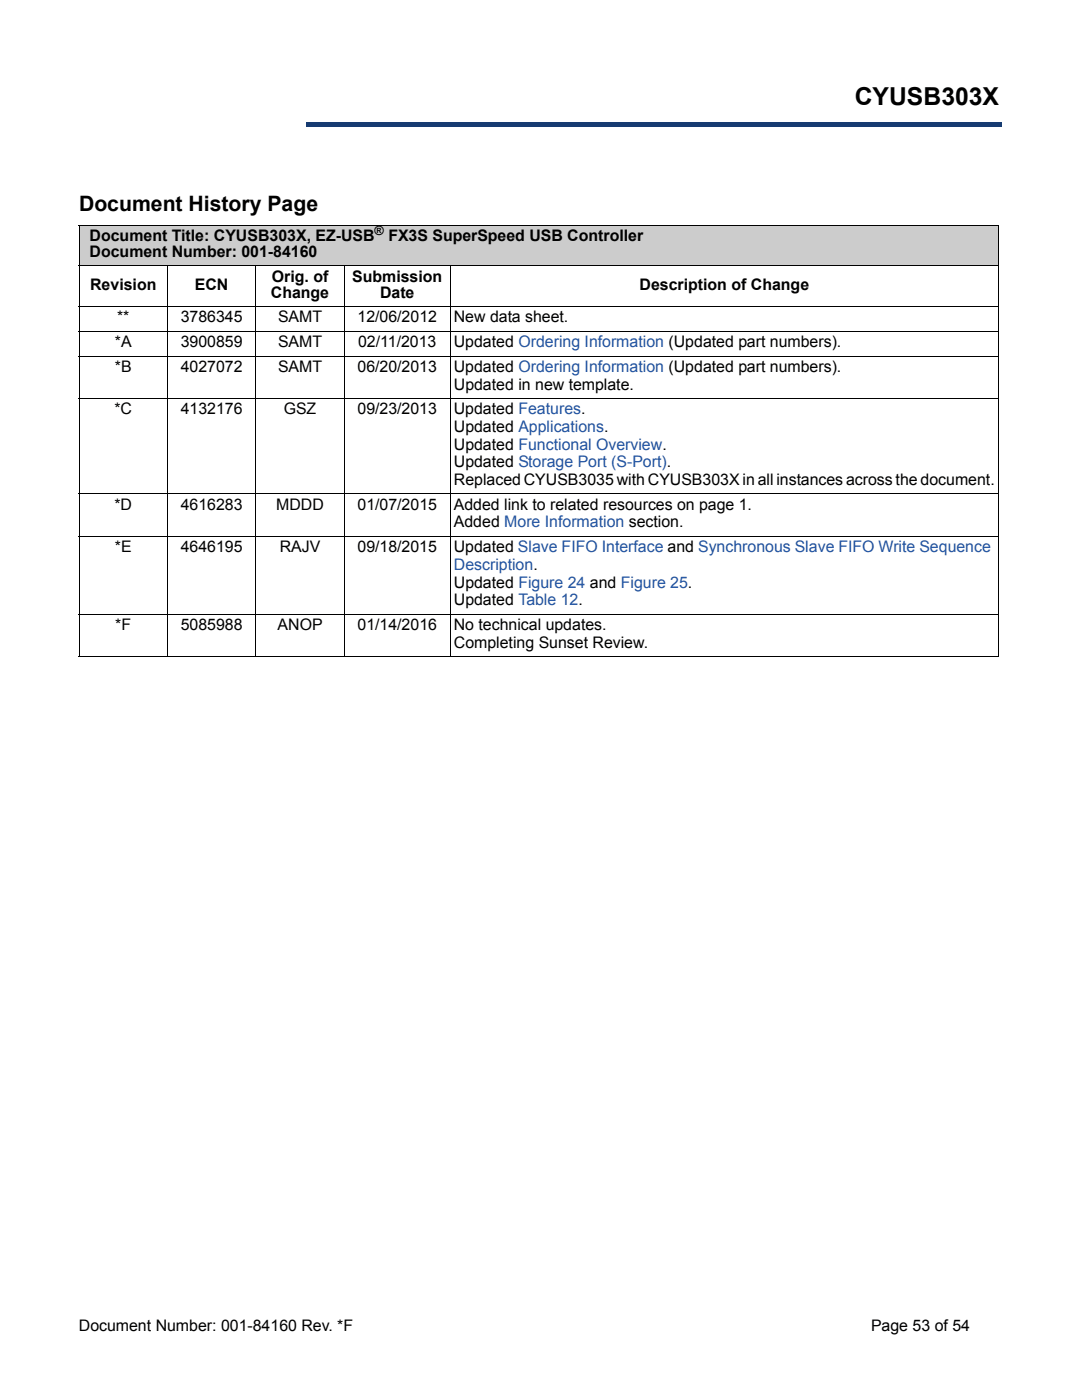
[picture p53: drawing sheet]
<svg xmlns="http://www.w3.org/2000/svg" width="216mm" height="279mm" viewBox="0 0 216 279" stroke-linecap="round" stroke-linejoin="round" font-family="sans-serif">
<defs><g id="words">
<text font-size="4.9" x="170.6" y="20.9">CYUSB303X</text>
<text font-size="4.2" x="15.8" y="42.1">Document History Page</text>
<g font-size="3.2">
<text x="17.9" y="48.1">Document Title: CYUSB303X, EZ-USB</text>
<text x="17.9" y="51.3">Document Number: 001-84160</text>
<text x="77.5" y="48.1">FX3S SuperSpeed USB Controller</text>
<text x="18" y="57.8">Revision</text>
<text x="38.9" y="57.8">ECN</text>
<text x="54.1" y="59.4">Change</text>
<text x="54.2" y="56.2">Orig. of</text>
<text x="70.3" y="56.2">Submission</text>
<text x="75.8" y="59.4">Date</text>
<text x="127.6" y="57.8">Description of Change</text>
<text x="23.4" y="64.3">**</text>
<text x="36.1" y="64.3">3786345</text>
<text x="55.5" y="64.3">SAMT</text>
<text x="71.4" y="64.3">12/06/2012</text>
<text x="90.6" y="64.3">New data sheet.</text>
<text x="22.9" y="69.3">*A</text>
<text x="36.1" y="69.3">3900859</text>
<text x="55.5" y="69.3">SAMT</text>
<text x="71.5" y="69.3">02/11/2013</text>
<text x="90.6" y="69.3">Updated Ordering Information (Updated part numbers).</text>
<text x="22.9" y="74.2">*B</text>
<text x="36.1" y="74.2">4027072</text>
<text x="55.5" y="74.2">SAMT</text>
<text x="71.4" y="74.2">06/20/2013</text>
<text x="90.5" y="74.2">Updated Ordering Information (Updated part numbers).</text>
<text x="90.6" y="77.7">Updated in new template.</text>
<text x="22.8" y="82.7">*C</text>
<text x="36.1" y="82.7">4132176</text>
<text x="56.6" y="82.7">GSZ</text>
<text x="71.3" y="82.7">09/23/2013</text>
<text x="90.5" y="82.7">Updated Features.</text>
<text x="90.6" y="89.7">Updated Functional Overview.</text>
<text x="90.6" y="86.2">Updated Applications.</text>
<text x="90.6" y="93.3">Updated Storage Port (S-Port).</text>
<text x="22.8" y="101.7">*D</text>
<text x="36.1" y="101.7">4616283</text>
<text x="55.1" y="101.7">MDDD</text>
<text x="71.4" y="101.7">01/07/2015</text>
<text x="90.6" y="101.7">Added link to related resources on page 1.</text>
<text x="90.6" y="96.8">Replaced CYUSB3035 with CYUSB303X in all instances across the document.</text>
<text x="90.6" y="105.3">Added More Information section.</text>
<text x="22.9" y="110.2">*E</text>
<text x="36.1" y="110.2">4646195</text>
<text x="55.8" y="110.2">RAJV</text>
<text x="71.3" y="110.2">09/18/2015</text>
<text x="90.5" y="110.2">Updated Slave FIFO Interface and Synchronous Slave FIFO Write Sequence</text>
<text x="90.6" y="117.3">Updated Figure 24 and Figure 25.</text>
<text x="23" y="125.7">*F</text>
<text x="36.1" y="125.7">5085988</text>
<text x="55.4" y="125.7">ANOP</text>
<text x="71.4" y="125.7">01/14/2016</text>
<text x="90.6" y="125.7">No technical updates.</text>
<text x="90.6" y="120.8">Updated Table 12.</text>
<text x="90.6" y="129.3">Completing Sunset Review.</text>
<text x="15.7" y="265.6">Document Number: 001-84160 Rev. *F</text>
<text x="173.8" y="265.6">Page 53 of 54</text>
</g>
<text font-size="3.2" fill="#1f52a1" x="90.6" y="113.7">Description.</text>
<text font-size="2.5" x="74.7" y="46.8">®</text>
</g></defs>
<path d="M61 24.4h138.8v.9h-138.8z" fill="#163b71"/>
<path d="M61 24.4h138.9" fill="none" stroke="#163b71" stroke-width=".2"/>
<path d="M199.7 24.4h.2v1h-.2z" fill="#163b71"/>
<path d="M61 25.3h138.8" fill="none" stroke="#163b71" stroke-width=".2"/>
<path d="M61 24.3h.1v1h-.1z" fill="#163b71"/>
<path d="M15.8 8.6h45.2v18h-45.2z" fill="#fff"/>
<path d="M15.8 44.9h183.4v8.1h-183.4z" fill="#ccc"/>
<g fill="none" stroke="#000" stroke-width=".2">
<path d="M15.7 44.9h183.6M15.7 53h183.6M15.8 45v85.9M33.4 53v78.1M51.1 53v78.1M68.7 53v78.1M89.9 53v78.1M199.2 45v85.9M15.7 61.2h183.6M15.7 66.1h183.6M15.7 71.1h183.6M15.7 79.5h183.6"/>
<path d="M15.7 98.6h183.6M15.7 107h183.6M15.7 122.6h183.6M15.7 131h183.6"/>
</g>
<use href="#words"/>
</svg>
